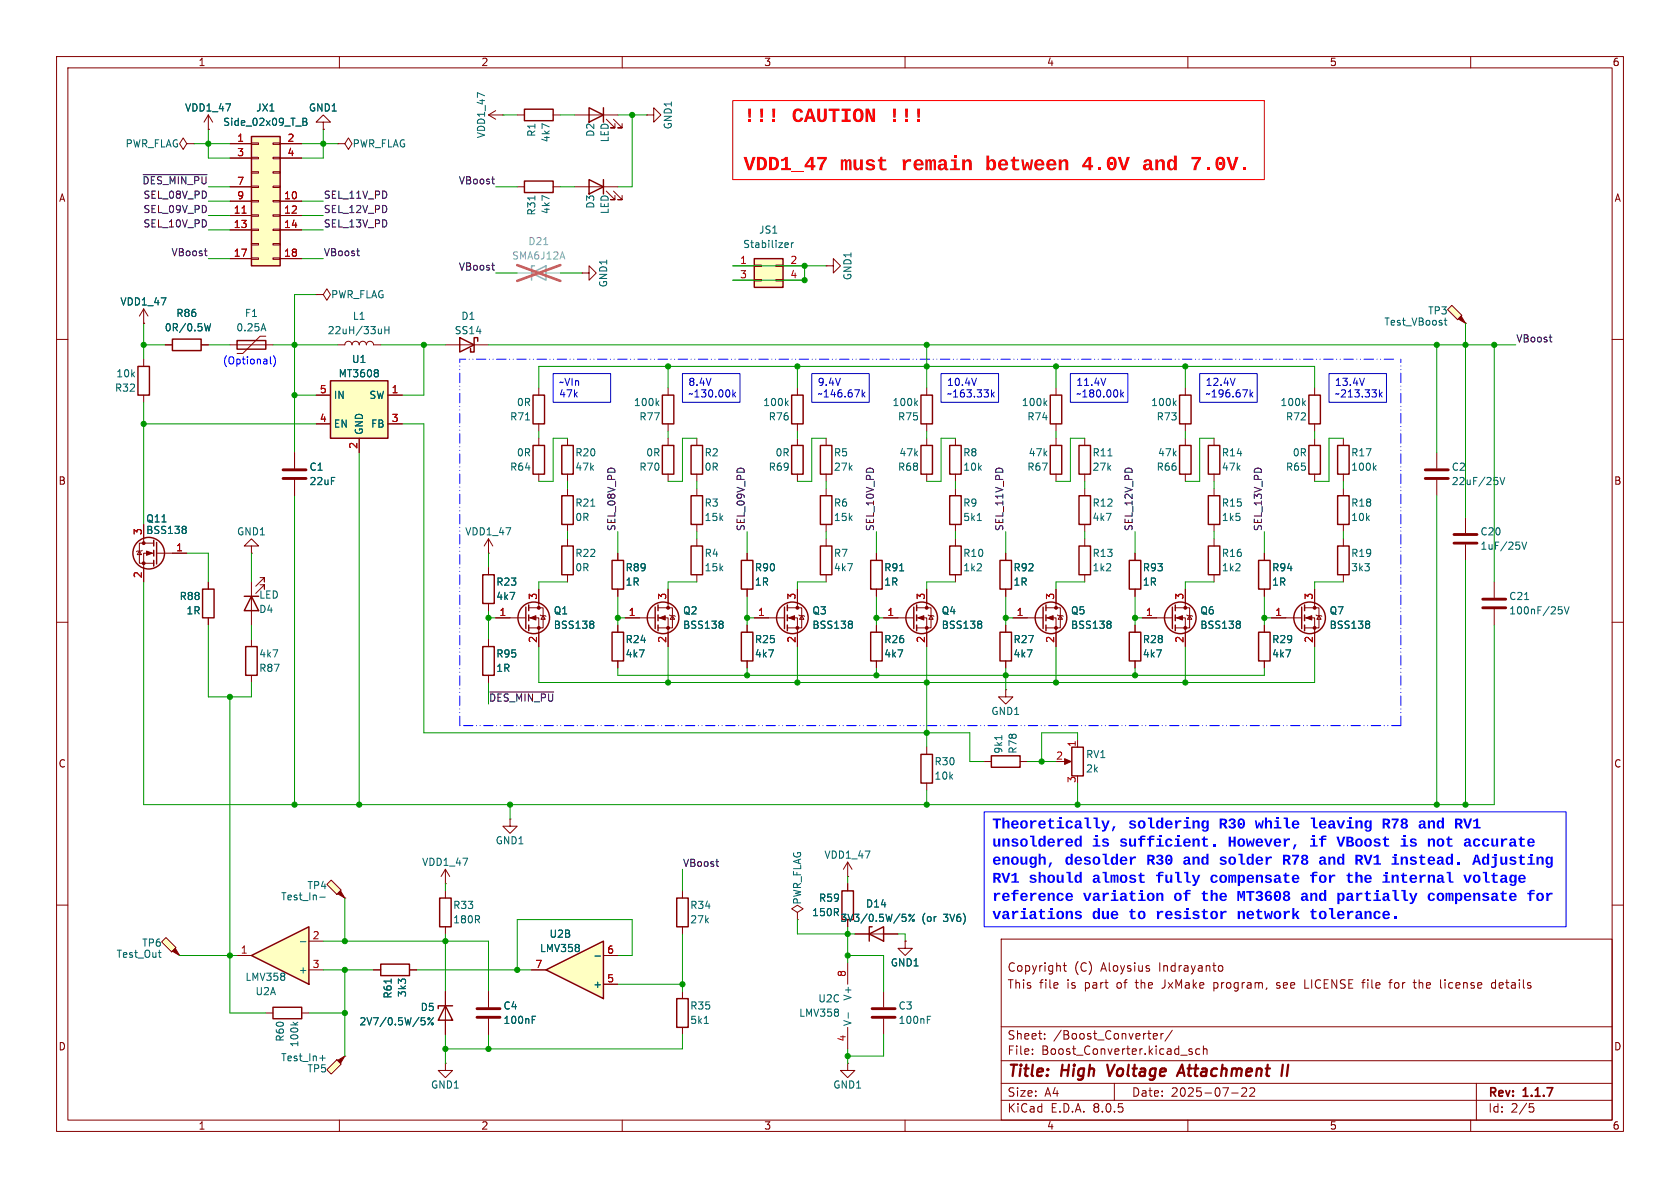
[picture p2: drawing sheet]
<svg xmlns="http://www.w3.org/2000/svg" width="297mm" height="210mm" viewBox="0 0 297 210" stroke-linecap="round" stroke-linejoin="round" font-family="sans-serif">
<defs><g id="words">
<g font-size="3.5" fill="#f00">
<text x="131.4" y="22.5">!!!</text>
<text x="140" y="22.5">CAUTION !!!</text>
<text x="131.4" y="31.1">VDD1_47 must remain</text>
<text x="174.1" y="31.1">between</text>
<text x="191.2" y="31.1">4.0V</text>
<text x="201.9" y="31.1">and 7.0V.</text>
</g>
<g font-size="2.8" fill="#840000">
<text x="178" y="190.9">Title:</text>
<text x="187.7" y="190.9">High</text>
<text x="196.6" y="190.9">Voltage</text>
<text x="210" y="190.9">Attachment</text>
</g>
<g font-size="2.7" fill="#00f">
<text x="175.4" y="147.2">Theoretically,</text>
<text x="199.4" y="147.2">soldering</text>
<text x="215.4" y="147.2">R30 while</text>
<text x="231.4" y="147.2">leaving</text>
<text x="244.2" y="147.2">R78 and RV1</text>
<text x="175.4" y="150.4">unsoldered</text>
<text x="175.4" y="153.6">enough,</text>
<text x="188.2" y="153.6">desolder</text>
<text x="193" y="150.4">is</text>
<text x="197.8" y="150.4">sufficient.</text>
<text x="202.6" y="153.6">R30 and solder</text>
<text x="217" y="150.4">However,</text>
<text x="226.6" y="153.6">R78 and RV1 instead.</text>
<text x="231.4" y="150.4">if</text>
<text x="236.2" y="150.4">VBoost</text>
<text x="247.4" y="150.4">is</text>
<text x="252.2" y="150.4">not</text>
<text x="258.6" y="150.4">accurate</text>
<text x="260.2" y="153.6">Adjusting</text>
<text x="175.4" y="156.8">RV1 should</text>
<text x="175.4" y="160">reference</text>
<text x="191.4" y="160">variation</text>
<text x="193" y="156.8">almost</text>
<text x="204.2" y="156.8">fully</text>
<text x="207.4" y="160">of</text>
<text x="212.2" y="160">the</text>
<text x="213.8" y="156.8">compensate</text>
<text x="218.6" y="160">MT3608 and partially</text>
<text x="231.4" y="156.8">for</text>
<text x="237.8" y="156.8">the</text>
<text x="244.2" y="156.8">internal</text>
<text x="252.2" y="160">compensate</text>
<text x="258.6" y="156.8">voltage</text>
<text x="269.9" y="160">for</text>
<text x="175.4" y="163.2">variations</text>
<text x="193" y="163.2">due to</text>
<text x="204.2" y="163.2">resistor</text>
<text x="218.6" y="163.2">network</text>
<text x="231.4" y="163.2">tolerance.</text>
</g>
<g font-size="2.1" fill="#840000">
<text x="178" y="172">Copyright</text>
<text x="189.9" y="172">(C)</text>
<text x="194.7" y="172">Aloysius</text>
<text x="205" y="172">Indrayanto</text>
<text x="178" y="175">This</text>
<text x="183.7" y="175">file</text>
<text x="188.7" y="175">is</text>
<text x="191.9" y="175">part</text>
<text x="197.7" y="175">of</text>
<text x="201.2" y="175">the</text>
<text x="206" y="175">JxMake</text>
<text x="215.2" y="175">program,</text>
<text x="226.5" y="175">see</text>
<text x="231.6" y="175">LICENSE</text>
<text x="242.1" y="175">file</text>
<text x="247" y="175">for</text>
<text x="251.5" y="175">the</text>
<text x="256.3" y="175">license</text>
<text x="265.5" y="175">details</text>
<text x="178" y="184">Sheet:</text>
<text x="186.2" y="184">/Boost_Converter/</text>
<text x="178" y="186.7">File:</text>
<text x="184.1" y="186.7">Boost_Converter.kicad_sch</text>
<text x="178" y="196.9">KiCad</text>
<text x="178" y="194.1">Size:</text>
<text x="184.7" y="194.1">A4</text>
<text x="185.7" y="196.9">E.D.A.</text>
<text x="193.3" y="196.9">8.0.5</text>
<text x="200" y="194.1">Date:</text>
<text x="207" y="194.1">2025-07-22</text>
<text x="263" y="194.3">Rev:</text>
<text x="263" y="196.9">Id:</text>
<text x="267.1" y="196.9">2/5</text>
<text x="269.4" y="194.3">1.1.7</text>
</g>
<g font-size="1.8" fill="#840000">
<text x="35" y="11.9">1</text>
<text x="85" y="11.9">2</text>
<text x="135" y="11.9">3</text>
<text x="185" y="11.9">4</text>
<text x="235" y="11.9">5</text>
<text x="285" y="11.9">6</text>
<text x="10.3" y="35.9">A</text>
<text x="285.3" y="35.9">A</text>
<text x="10.3" y="85.9">B</text>
<text x="285.3" y="85.9">B</text>
<text x="10.3" y="135.9">C</text>
<text x="285.3" y="135.9">C</text>
<text x="10.3" y="185.9">D</text>
<text x="285.3" y="185.9">D</text>
<text x="35" y="199.9">1</text>
<text x="85" y="199.9">2</text>
<text x="135" y="199.9">3</text>
<text x="185" y="199.9">4</text>
<text x="235" y="199.9">5</text>
<text x="285" y="199.9">6</text>
</g>
<g font-size="1.8" fill="#006464">
<text x="32.6" y="19.9">VDD1_47</text>
<text x="39.4" y="22.5">Side_02x09_T_B</text>
<text x="45.2" y="19.9">JX1</text>
<text x="54.5" y="19.9">GND1</text>
<text x="119" y="23" transform="rotate(-90 119 23)">GND1</text>
<text x="22.1" y="26.3">PWR_FLAG</text>
<text x="62.2" y="26.3">PWR_FLAG</text>
<text x="86" y="24.5" transform="rotate(-90 86 24.5)">VDD1_47</text>
<text x="94.8" y="24.3" transform="rotate(-90 94.8 24.3)">R1</text>
<text x="97.4" y="25.2" transform="rotate(-90 97.4 25.2)">4k7</text>
<text x="105.3" y="24.3" transform="rotate(-90 105.3 24.3)">D2</text>
<text x="107.8" y="25.2" transform="rotate(-90 107.8 25.2)">LED</text>
<text x="94.8" y="38.2" transform="rotate(-90 94.8 38.2)">R31</text>
<text x="97.4" y="37.9" transform="rotate(-90 97.4 37.9)">4k7</text>
<text x="105.3" y="37" transform="rotate(-90 105.3 37)">D3</text>
<text x="107.8" y="37.9" transform="rotate(-90 107.8 37.9)">LED</text>
<text x="134.1" y="41.5">JS1</text>
<text x="131.3" y="44">Stabilizer</text>
<text x="58.4" y="52.9">PWR_FLAG</text>
<text x="107.5" y="50.9" transform="rotate(-90 107.5 50.9)">GND1</text>
<text x="150.7" y="49.6" transform="rotate(-90 150.7 49.6)">GND1</text>
<text x="21.2" y="54.2">VDD1_47</text>
<text x="29" y="58.8">0R/0.5W</text>
<text x="31.1" y="56.2">R86</text>
<text x="41.7" y="58.8">0.25A</text>
<text x="43.2" y="56.2">F1</text>
<text x="57.8" y="59.3">22uH/33uH</text>
<text x="62.3" y="56.7">L1</text>
<text x="80.3" y="59.3">SS14</text>
<text x="81.5" y="56.7">D1</text>
<text x="244.6" y="57.8">Test_VBoost</text>
<text x="252.4" y="55.8">TP3</text>
<text x="62.1" y="64.4">U1</text>
<text x="20.2" y="69.4">R32</text>
<text x="20.5" y="66.9">10k</text>
<text x="58.9" y="70.7">IN</text>
<text x="59.8" y="66.9">MT3608</text>
<text x="65.2" y="70.7">SW</text>
<text x="91.3" y="72">0R</text>
<text x="112" y="72">100k</text>
<text x="134.8" y="72">100k</text>
<text x="157.7" y="72">100k</text>
<text x="180.6" y="72">100k</text>
<text x="203.4" y="72">100k</text>
<text x="226.3" y="72">100k</text>
<text x="58.9" y="75.8">EN</text>
<text x="64.4" y="77" transform="rotate(-90 64.4 77)">GND</text>
<text x="65.5" y="75.8">FB</text>
<text x="90.1" y="74.5">R71</text>
<text x="112.9" y="74.5">R77</text>
<text x="135.8" y="74.5">R76</text>
<text x="158.7" y="74.5">R75</text>
<text x="181.5" y="74.5">R74</text>
<text x="204.4" y="74.5">R73</text>
<text x="227.2" y="74.5">R72</text>
<text x="54.6" y="83.4">C1</text>
<text x="90.1" y="83.4">R64</text>
<text x="91.3" y="80.9">0R</text>
<text x="101.6" y="83.4">47k</text>
<text x="101.6" y="80.9">R20</text>
<text x="112.9" y="83.4">R70</text>
<text x="114.1" y="80.9">0R</text>
<text x="124.5" y="80.9">R2</text>
<text x="124.5" y="83.4">0R</text>
<text x="135.8" y="83.4">R69</text>
<text x="137" y="80.9">0R</text>
<text x="147.3" y="80.9">R5</text>
<text x="147.3" y="83.4">27k</text>
<text x="158.7" y="83.4">R68</text>
<text x="158.9" y="80.9">47k</text>
<text x="170.2" y="80.9">R8</text>
<text x="170.2" y="83.4">10k</text>
<text x="181.5" y="83.4">R67</text>
<text x="181.8" y="80.9">47k</text>
<text x="193" y="83.4">27k</text>
<text x="193" y="80.9">R11</text>
<text x="204.4" y="83.4">R66</text>
<text x="204.6" y="80.9">47k</text>
<text x="215.9" y="83.4">47k</text>
<text x="215.9" y="80.9">R14</text>
<text x="227.2" y="83.4">R65</text>
<text x="228.4" y="80.9">0R</text>
<text x="238.8" y="80.9">R17</text>
<text x="238.8" y="83.4">100k</text>
<text x="256.6" y="83.4">C2</text>
<text x="54.6" y="86">22uF</text>
<text x="101.6" y="89.8">R21</text>
<text x="124.5" y="89.8">R3</text>
<text x="147.3" y="89.8">R6</text>
<text x="170.2" y="89.8">R9</text>
<text x="193" y="89.8">R12</text>
<text x="215.9" y="89.8">R15</text>
<text x="238.8" y="89.8">R18</text>
<text x="256.6" y="86">22uF/25V</text>
<text x="25.7" y="94.6">BSS138</text>
<text x="25.8" y="92.6">Q11</text>
<text x="41.8" y="94.8">GND1</text>
<text x="82.1" y="94.8">VDD1_47</text>
<text x="101.6" y="92.3">0R</text>
<text x="124.5" y="92.3">15k</text>
<text x="147.3" y="92.3">15k</text>
<text x="170.2" y="92.3">5k1</text>
<text x="193" y="92.3">4k7</text>
<text x="215.9" y="92.3">1k5</text>
<text x="238.8" y="92.3">10k</text>
<text x="261.6" y="94.8">C20</text>
<text x="101.6" y="101.2">0R</text>
<text x="101.6" y="98.7">R22</text>
<text x="110.5" y="101.2">R89</text>
<text x="124.5" y="98.7">R4</text>
<text x="124.5" y="101.2">15k</text>
<text x="133.4" y="101.2">R90</text>
<text x="147.3" y="98.7">R7</text>
<text x="147.3" y="101.2">4k7</text>
<text x="156.2" y="101.2">R91</text>
<text x="170.2" y="101.2">1k2</text>
<text x="170.2" y="98.7">R10</text>
<text x="179.1" y="101.2">R92</text>
<text x="193" y="101.2">1k2</text>
<text x="193" y="98.7">R13</text>
<text x="201.9" y="101.2">R93</text>
<text x="215.9" y="101.2">1k2</text>
<text x="215.9" y="98.7">R16</text>
<text x="224.8" y="101.2">R94</text>
<text x="238.8" y="101.2">3k3</text>
<text x="238.8" y="98.7">R19</text>
<text x="261.6" y="97.4">1uF/25V</text>
<text x="31.7" y="106.3">R88</text>
<text x="45.7" y="106">LED</text>
<text x="87.6" y="106.3">4k7</text>
<text x="87.6" y="103.7">R23</text>
<text x="110.5" y="103.7">1R</text>
<text x="133.4" y="103.7">1R</text>
<text x="156.2" y="103.7">1R</text>
<text x="179.1" y="103.7">1R</text>
<text x="201.9" y="103.7">1R</text>
<text x="224.8" y="103.7">1R</text>
<text x="266.7" y="106.3">C21</text>
<text x="32.9" y="108.8">1R</text>
<text x="45.7" y="108.6">D4</text>
<text x="97.8" y="111.4">BSS138</text>
<text x="97.8" y="108.8">Q1</text>
<text x="110.5" y="113.9">R24</text>
<text x="120.7" y="111.4">BSS138</text>
<text x="120.7" y="108.8">Q2</text>
<text x="133.4" y="113.9">R25</text>
<text x="143.5" y="111.4">BSS138</text>
<text x="143.5" y="108.8">Q3</text>
<text x="156.2" y="113.9">R26</text>
<text x="166.4" y="111.4">BSS138</text>
<text x="166.4" y="108.8">Q4</text>
<text x="179.1" y="113.9">R27</text>
<text x="189.2" y="111.4">BSS138</text>
<text x="189.2" y="108.8">Q5</text>
<text x="201.9" y="113.9">R28</text>
<text x="212.1" y="111.4">BSS138</text>
<text x="212.1" y="108.8">Q6</text>
<text x="224.8" y="113.9">R29</text>
<text x="235" y="111.4">BSS138</text>
<text x="235" y="108.8">Q7</text>
<text x="266.7" y="108.8">100nF/25V</text>
<text x="45.7" y="116.4">4k7</text>
<text x="45.7" y="119">R87</text>
<text x="87.6" y="119">1R</text>
<text x="87.6" y="116.4">R95</text>
<text x="110.5" y="116.4">4k7</text>
<text x="133.4" y="116.4">4k7</text>
<text x="156.2" y="116.4">4k7</text>
<text x="179.1" y="116.4">4k7</text>
<text x="201.9" y="116.4">4k7</text>
<text x="224.8" y="116.4">4k7</text>
<text x="175.2" y="126.6">GND1</text>
<text x="165.1" y="135.5">R30</text>
<text x="177.4" y="133.3" transform="rotate(-90 177.4 133.3)">9k1</text>
<text x="179.9" y="133.3" transform="rotate(-90 179.9 133.3)">R78</text>
<text x="191.9" y="134.2">RV1</text>
<text x="191.9" y="136.8">2k</text>
<text x="165.1" y="138">10k</text>
<text x="87.5" y="149.5">GND1</text>
<text x="74.5" y="153.3">VDD1_47</text>
<text x="145.6" y="152">VDD1_47</text>
<text x="49.6" y="159.4">Test_In-</text>
<text x="54.3" y="157.4">TP4</text>
<text x="80" y="160.9">R33</text>
<text x="121.9" y="160.9">R34</text>
<text x="141.8" y="160" transform="rotate(-90 141.8 160)">PWR_FLAG</text>
<text x="144.7" y="159.6">R59</text>
<text x="153" y="160.6">D14</text>
<text x="25" y="167.6">TP6</text>
<text x="80" y="163.4">180R</text>
<text x="97.1" y="166">U2B</text>
<text x="121.9" y="163.4">27k</text>
<text x="143.5" y="162.2">150R</text>
<text x="148.5" y="163.2">3V3/0.5W/5%</text>
<text x="163" y="163.2">(or</text>
<text x="166.9" y="163.2">3V6)</text>
<text x="20.5" y="169.5">Test_Out</text>
<text x="43.3" y="173.6">LMV358</text>
<text x="52.7" y="172.3">+</text>
<text x="95.4" y="168.5">LMV358</text>
<text x="157.4" y="171">GND1</text>
<text x="45.1" y="176.1">U2A</text>
<text x="69.4" y="176.6" transform="rotate(-90 69.4 176.6)">R61</text>
<text x="72" y="176.4" transform="rotate(-90 72 176.4)">3k3</text>
<text x="74.3" y="178.9">D5</text>
<text x="88.9" y="178.7">C4</text>
<text x="104.8" y="174.9">+</text>
<text x="121.9" y="178.7">R35</text>
<text x="141.2" y="179.9">LMV358</text>
<text x="144.6" y="177.4">U2C</text>
<text x="150.7" y="177" transform="rotate(-90 150.7 177)">V+</text>
<text x="158.8" y="178.7">C3</text>
<text x="50.4" y="184.2" transform="rotate(-90 50.4 184.2)">R60</text>
<text x="52.9" y="185.2" transform="rotate(-90 52.9 185.2)">100k</text>
<text x="63.4" y="181.5">2V7/0.5W/5%</text>
<text x="88.9" y="181.2">100nF</text>
<text x="121.9" y="181.2">5k1</text>
<text x="150.7" y="181.5" transform="rotate(-90 150.7 181.5)">V-</text>
<text x="158.8" y="181.2">100nF</text>
<text x="49.6" y="187.8">Test_In+</text>
<text x="54.3" y="189.8">TP5</text>
<text x="76.1" y="192.6">GND1</text>
<text x="147.2" y="192.6">GND1</text>
</g>
<g font-size="1.8" fill="#a90000">
<text x="41.8" y="25.1">1</text>
<text x="41.8" y="27.7">3</text>
<text x="50.7" y="25.1">2</text>
<text x="50.7" y="27.7">4</text>
<text x="41.8" y="32.8">7</text>
<text x="41.8" y="35.3">9</text>
<text x="50.1" y="35.3">10</text>
<text x="41.2" y="37.8">11</text>
<text x="41.2" y="40.4">13</text>
<text x="50.1" y="37.8">12</text>
<text x="50.1" y="40.4">14</text>
<text x="41.2" y="45.5">17</text>
<text x="50.1" y="45.5">18</text>
<text x="130.7" y="46.7">1</text>
<text x="139.6" y="46.7">2</text>
<text x="130.7" y="49.3">3</text>
<text x="139.6" y="49.3">4</text>
<text x="56.4" y="69.6">5</text>
<text x="69.1" y="69.6">1</text>
<text x="56.4" y="74.7">4</text>
<text x="69.1" y="74.7">3</text>
<text x="63.2" y="79.4" transform="rotate(-90 63.2 79.4)">2</text>
<text x="25.1" y="94.7" transform="rotate(-90 25.1 94.7)">3</text>
<text x="31" y="97.5">1</text>
<text x="25.1" y="102.3" transform="rotate(-90 25.1 102.3)">2</text>
<text x="95" y="106.1" transform="rotate(-90 95 106.1)">3</text>
<text x="117.9" y="106.1" transform="rotate(-90 117.9 106.1)">3</text>
<text x="140.7" y="106.1" transform="rotate(-90 140.7 106.1)">3</text>
<text x="163.6" y="106.1" transform="rotate(-90 163.6 106.1)">3</text>
<text x="186.4" y="106.1" transform="rotate(-90 186.4 106.1)">3</text>
<text x="209.3" y="106.1" transform="rotate(-90 209.3 106.1)">3</text>
<text x="232.2" y="106.1" transform="rotate(-90 232.2 106.1)">3</text>
<text x="88.2" y="109">1</text>
<text x="95" y="113.7" transform="rotate(-90 95 113.7)">2</text>
<text x="111.1" y="109">1</text>
<text x="117.9" y="113.7" transform="rotate(-90 117.9 113.7)">2</text>
<text x="133.9" y="109">1</text>
<text x="140.7" y="113.7" transform="rotate(-90 140.7 113.7)">2</text>
<text x="156.8" y="109">1</text>
<text x="163.6" y="113.7" transform="rotate(-90 163.6 113.7)">2</text>
<text x="179.6" y="109">1</text>
<text x="186.4" y="113.7" transform="rotate(-90 186.4 113.7)">2</text>
<text x="202.5" y="109">1</text>
<text x="209.3" y="113.7" transform="rotate(-90 209.3 113.7)">2</text>
<text x="225.4" y="109">1</text>
<text x="232.2" y="113.7" transform="rotate(-90 232.2 113.7)">2</text>
<text x="186.6" y="134.4">2</text>
<text x="190.2" y="132.2" transform="rotate(-90 190.2 132.2)">1</text>
<text x="190.2" y="138.5" transform="rotate(-90 190.2 138.5)">3</text>
<text x="55.2" y="166.1">2</text>
<text x="42.5" y="168.7">1</text>
<text x="55.2" y="171.2">3</text>
<text x="94.5" y="171.2">7</text>
<text x="107.2" y="173.7">5</text>
<text x="107.2" y="168.7">6</text>
<text x="149.6" y="172.8" transform="rotate(-90 149.6 172.8)">8</text>
<text x="149.6" y="184.2" transform="rotate(-90 149.6 184.2)">4</text>
</g>
<g font-size="1.8" fill="#0f0f0f">
<text x="25.1" y="32.7">~{DES_MIN_PU}</text>
<text x="25.3" y="35.2">SEL_08V_PD</text>
<text x="57.1" y="35.2">SEL_11V_PD</text>
<text x="81" y="32.7">VBoost</text>
<text x="25.3" y="40.3">SEL_10V_PD</text>
<text x="25.3" y="37.8">SEL_09V_PD</text>
<text x="57.1" y="40.3">SEL_13V_PD</text>
<text x="57.1" y="37.8">SEL_12V_PD</text>
<text x="30.2" y="45.4">VBoost</text>
<text x="57.1" y="45.4">VBoost</text>
<text x="81" y="47.9">VBoost</text>
<text x="268" y="60.6">VBoost</text>
<text x="108.9" y="94" transform="rotate(-90 108.9 94)">SEL_08V_PD</text>
<text x="131.7" y="94" transform="rotate(-90 131.7 94)">SEL_09V_PD</text>
<text x="154.6" y="94" transform="rotate(-90 154.6 94)">SEL_10V_PD</text>
<text x="177.5" y="94" transform="rotate(-90 177.5 94)">SEL_11V_PD</text>
<text x="200.3" y="94" transform="rotate(-90 200.3 94)">SEL_12V_PD</text>
<text x="223.2" y="94" transform="rotate(-90 223.2 94)">SEL_13V_PD</text>
<text x="86.4" y="124.1">~{DES_MIN_PU}</text>
<text x="120.6" y="153.3">VBoost</text>
</g>
<g font-size="1.8" fill="#989898">
<text x="90.4" y="46.1">SMA6J12A</text>
<text x="93.3" y="43.5">D21</text>
</g>
<text font-size="1.8" fill="#00f" x="39.3" y="64.6">(Optional)</text>
<g font-size="1.8" fill="#0000c2">
<text x="98.7" y="68.4">~VIn</text>
<text x="98.7" y="70.5">47k</text>
<text x="121.6" y="68.4">8.4V</text>
<text x="121.6" y="70.5">~130.00k</text>
<text x="144.5" y="68.4">9.4V</text>
<text x="144.5" y="70.5">~146.67k</text>
<text x="167.3" y="68.4">10.4V</text>
<text x="167.3" y="70.5">~163.33k</text>
<text x="190.2" y="68.4">11.4V</text>
<text x="190.2" y="70.5">~180.00k</text>
<text x="213" y="68.4">12.4V</text>
<text x="213" y="70.5">~196.67k</text>
<text x="235.9" y="68.4">13.4V</text>
<text x="235.9" y="70.5">~213.33k</text>
</g>
</g></defs>
<g fill="none" stroke="#840000" stroke-width=".18">
<path d="M10 10h277v190h-277zM12 12h273v186h-273zM60 10v2M87.6 19.6l-1.2 .7M110 10v2M160 10v2M210 10v2M260 10v2M57.1 21.6h1.3l-1.3-1.3-1.2 1.3h1.2v1.3M57.1 22.9h.1M59.7 25.4h1.3l.6 1 .6-1-.6-1-.6 1M59.7 25.4h.1"/>
<path d="M86.4 20.3h2.5M86.4 20.3l1.2 .8M88.9 20.3h.1M91.4 33h1.3M91.4 20.3h1.3M97.8 33h1.3M97.8 20.3h1.3M101.6 33h7.6M101.6 20.3h7.6M107.2 33.8l1.5 1.5h-.8h.8v-.8M107.2 21.1l1.5 1.5h-.8h.8v-.8M108.5 33.8l1.5 1.5h-.8h.8v-.8"/>
<path d="M108.5 21.1l1.5 1.5h-.8h.8v-.8M114.3 20.3h1.3v1.3l1.2-1.3-1.2-1.2v1.2M114.3 20.3h.1M10 60h2M55.9 52.1h1.2l.7 1 .6-1-.6-1-.7 1M55.9 52.1h.1M285 60h2M59.7 61h1.3a.64 .64 0 0 1 .6-.7 .64 .64 0 0 1 .6 .7 .64 .64 0 0 1 .7-.7 .64 .64 0 0 1 .6 .7 .64 .64 0 0 1 .6-.7 .64 .64 0 0 1 .7 .7 .64 .64 0 0 1 .6-.7 .64 .64 0 0 1 .6 .7h1.3M78.7 61h7.7M44.4 96.5h-1.2l1.2-1.2 1.3 1.2h-1.3v1.3M44.4 97.8h.1M86.4 97.8h.1"/>
<path d="M86.4 95.3v2.5M86.4 95.3l-.8 1.2M86.4 95.3l.7 1.2M100.3 95.3v1.2M123.2 95.3v1.2M132.1 97.8v1.3M146 95.3v1.2M10 110h2M44.4 102.9v7.6M44.4 113v1.3M44.4 119.4v1.3M46 102.1h.7v.8v-.8l-1.5 1.5"/>
<path d="M46 103.4h.7v.7v-.7l-1.5 1.5M86.4 100.3v1.3M86.4 106.7v1.3M87.6 109.2h5.4M93.5 109.2h1.7v5.1M93.5 107.4h2.5v3.6h-2.5M95.2 104.1v3.3M95.5 108.7l.1 .1h.8l.1 .2M96 108.8l.4 .7h-.8zM100.3 101.6v1.3M123.2 101.6v1.3M132.1 104.1v1.3"/>
<path d="M146 101.6v1.3M285 110h2M10 160h2M285 160h2M177 166h108v32h-108zM188 170.7h.5M188.2 170.2v1.3l.3 .2M203 171.2l.2 .2-.2 .3M203 170.7l.2 .1M214.6 173.7v1.5M214.6 174.6l.1 .1M214.7 173.7l-.1 .1"/>
<path d="M215.5 170.8l.4-.1 .3 .3v.4l-.2 .2h-.5M225.7 174.6l.4 .1M225.9 173.7l-.2 .2 .2 .3M230.7 173.2v1.5h.7M240.7 173.7h.6M241.3 173.2l-.3 .1M245.5 173.7h.6M246.1 173.2l-.4 .2v1.3M249.8 173.7h.6M250.1 174.6l.3 .1M255.5 173.2v.1M255.5 173.7v1"/>
<path d="M264.4 173.8l-.4-.1-.3 .3v.4l.1 .2h.6M264.4 173.2v1.5M60 198v2M110 198v2M160 198v2M177 194.5h108M177 191.5h108M177 187.5h108M177 181.5h108M182.5 186.3v.1M182.5 185.5v.1M184.7 183.6v.1"/>
<path d="M184.7 182.8v.1M197 191.5v3M203.9 183.2l.7-.1-.1-.3-.4-.1-.2 .2 .1 .7h.5M205.2 182.7v1M205.7 182.7l-.3 .1-.2 .2M207.2 182.1l-1.2 2M210 198v2M210.2 185.7l.6 .4-.2 .3-.4-.1M210.7 185.5l-.3-.1-.2 .2M212.1 185.5l-.4-.1-.3 .3v.4l.1 .2h.6M212.7 185.5l.3-.1 .3 .1 .1 .9M212.7 184.9v1.5"/>
<path d="M217.7 193.2h1.2M219.5 192.4l.6-.1 .2 .1 .1 .3-.9 1.1h.9M221 192.4l.5-.1 .2 .1 .1 .3-.9 1.1h.9M260 198v2M261 191.5v6.5M270.4 195.1h.7M270.5 195.7h.4l.3 .3-.2 .5-.5 .1"/>
</g>
<path d="M195.7 188.2l.5 2M208.1 190.2l.9-2 .4 2M208.3 189.6h1M226.8 188.2l-.3 2M227.7 188.2l-.2 2" fill="none" stroke="#840000" stroke-width=".4"/>
<g fill="none" stroke="#840000" stroke-width=".25">
<path d="M92.7 19.3h5.1v2h-5.1zM104.1 19.1l2.6 1.2-2.6 1.3zM106.7 19.1v2.5M92.7 32h5.1v2h-5.1zM104.1 31.8l2.6 1.2-2.6 1.3zM106.7 31.8v2.5M81.3 59.7l2.5 1.3-2.5 1.2zM84.5 60.3v-.6h-.7v2.5h-.6v-.6M99.3 96.5h2v5.1h-2zM122.2 96.5h2v5.1h-2zM131.1 99.1h2v5h-2zM145 96.5h2.1v5.1h-2.1z"/>
<path d="M43.2 105.4h2.5M43.4 114.3h2.1v5.1h-2.1zM44.4 105.4l1.3 2.6h-2.5zM85.3 101.6h2.1v5.1h-2.1zM93 107.3v3.8M93.5 106.9v1.1M93.5 108.7v1M93.5 110.5v1"/>
<circle cx="94.4" cy="109.2" r="2.79"/>
</g>
<g fill="#840000" stroke="#840000" stroke-width=".18">
<path d="M93.7 109.2l1-.4v.8z"/>
<circle cx="95.2" cy="111" r=".25"/>
<circle cx="95.2" cy="107.4" r=".25"/>
</g>
<path d="M94.6 34.6v.8M67.4 58.2v.8M67.4 58.9l-.2 .1M68 57.7v1.3M68 58.3h.8M68.8 57.7v1.3M104.7 109.8l.3 .2-.3 .3 .3 .3v.2l-.3 .3" fill="none" stroke="#006464" stroke-width=".18"/>
<path d="M58.4 67.3h10.2v10.2h-10.2z" fill="#ffffc2"/>
<g fill="none" stroke="#840000" stroke-width=".25">
<path d="M58.4 67.3h10.2v10.2h-10.2zM94.2 69.9h2.1v5h-2.1zM117.1 78.7h2v5.1h-2zM117.1 69.9h2v5h-2zM162.8 69.9h2v5h-2zM162.8 78.7h2v5.1h-2zM167.9 78.7h2v5.1h-2zM185.7 69.9h2v5h-2zM185.7 78.7h2v5.1h-2zM108.2 99.1h2v5h-2zM122.2 87.6h2v5.1h-2zM167.9 87.6h2v5.1h-2z"/>
<path d="M190.8 96.5h2v5.1h-2zM35.8 104.1h2v5.1h-2zM85.3 114.3h2.1v5.1h-2.1zM108.2 111.8h2v5h-2zM115.8 107.3v3.8M116.3 106.9v1.1M116.3 108.7v1M116.3 110.5v1M131.1 111.8h2v5h-2zM138.7 107.3v3.8M139.2 106.9v1.1M139.2 108.7v1"/>
<path d="M139.2 110.5v1M153.9 111.8h2.1v5h-2.1zM161.5 107.3v3.8M162.1 106.9v1.1M162.1 108.7v1M162.1 110.5v1M176.8 111.8h2v5h-2zM184.4 107.3v3.8M184.9 106.9v1.1M184.9 108.7v1M184.9 110.5v1M199.6 111.8h2.1v5h-2.1z"/>
<path d="M207.3 107.3v3.8M207.8 106.9v1.1M207.8 108.7v1M207.8 110.5v1M189.5 132.1h2v5.1h-2z"/>
<circle cx="117.2" cy="109.2" r="2.79"/>
<circle cx="140.1" cy="109.2" r="2.79"/>
<circle cx="162.9" cy="109.2" r="2.79"/>
<circle cx="185.8" cy="109.2" r="2.79"/>
<circle cx="208.7" cy="109.2" r="2.79"/>
</g>
<g fill="none" stroke="#840000" stroke-width=".18">
<path d="M55.9 69.9h2.5M55.9 74.9h2.5M63.5 77.5v2.5M68.6 69.9h2.5M68.6 74.9h2.5M95.2 68.6v1.3M95.2 74.9v1.3M118.1 68.6v1.3M118.1 74.9v1.3M118.1 77.5v1.2M163.8 68.6v1.3M163.8 74.9v1.3"/>
<path d="M163.8 77.5v1.2M168.9 77.5v1.2M186.7 68.6v1.3M186.7 74.9v1.3M186.7 77.5v1.2M52.1 80v2.8M52.1 84.8v2.8M109.2 97.8v1.3M118.1 83.8v1.3M123.2 86.4v1.2M123.2 92.7v1.3M163.8 83.8v1.3"/>
<path d="M168.9 83.8v1.3M168.9 86.4v1.2M168.9 92.7v1.3M186.7 83.8v1.3M191.8 95.3v1.2M36.8 102.9v1.2M36.8 109.2v1.3M86.4 113v1.3M86.4 119.4v1.3M109.2 104.1v1.3M109.2 110.5v1.3M109.2 116.8v1.3"/>
<path d="M110.5 109.2h5.3M116.3 109.2h1.8v5.1M116.3 107.4h2.6v3.6h-2.6M118.1 104.1v3.3M118.4 108.7l.1 .1h.8l.1 .2M118.9 108.8l.4 .7h-.8zM132.1 110.5v1.3M132.1 116.8v1.3M133.3 109.2h5.4M139.2 109.2h1.8v5.1M139.2 107.4h2.5v3.6h-2.5M141 104.1v3.3"/>
<path d="M141.2 108.7l.2 .1h.7l.1 .2M141.7 108.8l.4 .7h-.7zM154.9 110.5v1.3M154.9 116.8v1.3M156.2 109.2h5.3M162.1 109.2h1.7v5.1M162.1 107.4h2.5v3.6h-2.5M163.8 104.1v3.3M164.1 108.7l.1 .1h.8l.1 .2M164.6 108.8l.4 .7h-.8zM177.8 110.5v1.3M177.8 116.8v1.3"/>
<path d="M179.1 109.2h5.3M184.9 109.2h1.8v5.1M184.9 107.4h2.6v3.6h-2.6M186.7 104.1v3.3M186.9 108.7l.2 .1h.7l.2 .2M187.5 108.8l.3 .7h-.7zM191.8 101.6v1.3M200.7 110.5v1.3M200.7 116.8v1.3M201.9 109.2h5.4M207.8 109.2h1.7v5.1M207.8 107.4h2.5v3.6h-2.5"/>
<path d="M209.5 104.1v3.3M209.8 108.7l.1 .1h.8l.1 .2M210.3 108.8l.4 .7h-.8zM264.2 102.9v2.8M264.2 107.7v2.8M177.8 121.9v1.3h1.3l-1.3 1.3-1.3-1.3h1.3M177.8 121.9h.1M188 134.6h1M190.5 130.8v1.3"/>
</g>
<g fill="none" stroke="#006464" stroke-width=".18">
<path d="M66.8 65.4l.1 .2-.1 .2M66.8 66l.1 .1-.1 .5M92.9 74.2h.7M116.1 71.2l.4 .5M116.5 70.9l-.5 .4M161.8 71.2l.4 .5M162.2 70.9l-.5 .4M184.7 71.2l.4 .5M185.1 70.9l-.5 .4M172.8 92h.7M127.6 109.8l.2 .2-.2 .3 .2 .3v.2l-.2 .3M150.5 109.8l.2 .2-.2 .3 .2 .3v.2l-.2 .3"/>
<path d="M173.3 109.8l.3 .2-.3 .3 .3 .3v.2l-.3 .3M196.2 109.8l.2 .2-.2 .3 .2 .3v.2l-.2 .3M219 109.8l.3 .2-.3 .3 .3 .3v.2l-.3 .3M269.5 106h.8M275.5 107.3h.6M275.9 107.7l.3 .3v.3l-.3 .2M276.5 107.3l.5 1.2 .4-1.2"/>
</g>
<path d="M50 84.6h4.1M50 83.1h4.1M262.1 107.4h4.1M262.1 105.9h4.1" fill="none" stroke="#840000" stroke-width=".51"/>
<g fill="#840000" stroke="#840000" stroke-width=".18">
<path d="M185.2 109.2l1-.4v.8z"/>
<path d="M208 109.2l1-.4v.8z"/>
<path d="M188.2 134.1l1.2 .5-1.2 .5z"/>
<path d="M162.3 109.2l1-.4v.8z"/>
<path d="M116.6 109.2l1-.4v.8z"/>
<path d="M139.4 109.2l1.1-.4v.8z"/>
<circle cx="186.7" cy="111" r=".25"/>
<circle cx="186.7" cy="107.4" r=".25"/>
<circle cx="209.5" cy="111" r=".25"/>
<circle cx="209.5" cy="107.4" r=".25"/>
<circle cx="163.8" cy="111" r=".25"/>
<circle cx="163.8" cy="107.4" r=".25"/>
<circle cx="118.1" cy="111" r=".25"/>
<circle cx="118.1" cy="107.4" r=".25"/>
<circle cx="141" cy="111" r=".25"/>
<circle cx="141" cy="107.4" r=".25"/>
</g>
<path d="M94 48.3l2.5-1.3v2.5zM94.5 47h-.5v2.5" fill="none" stroke="#a1a1a1" stroke-width=".25"/>
<path d="M91.4 48.3h2.6M96.5 48.3h2.6" fill="none" stroke="#a1a1a1" stroke-width=".18"/>
<path d="M96.1 43.3h.8" fill="none" stroke="#989898" stroke-width=".18"/>
<path d="M91.4 46.9l7.7 2.8M99.1 46.9l-7.7 2.8" fill="none" stroke="#e65255" stroke-width=".46"/>
<path d="M133.3 45.7h5.1v5.1h-5.1z" fill="#ffffc2"/>
<g fill="none" stroke="#840000" stroke-width=".18">
<path d="M102.9 48.3h1.2v-1.3l1.3 1.3-1.3 1.2v-1.2M102.9 48.3h.1M129.5 47h3.8M129.5 49.5h3.8M133.3 49.4h1.3v.3h-1.3zM133.3 46.9h1.3v.2h-1.3zM137.2 49.4h1.2v.3h-1.2zM137.2 46.9h1.2v.2h-1.2zM138.4 47h3.8M138.4 49.5h3.8M146 47h1.3v1.3l1.3-1.3-1.3-1.3v1.3M146 47h.1"/>
<path d="M95.2 77.5v1.2M100.3 77.5v1.2M123.2 77.5v1.2M141 77.5v1.2M146 77.5v1.2M95.2 83.8v1.3M100.3 83.8v1.3M100.3 86.4v1.2M100.3 92.7v1.3M123.2 83.8v1.3M141 83.8v1.3M146 83.8v1.3"/>
<path d="M146 86.4v1.2M146 92.7v1.3"/>
</g>
<path d="M133.3 45.7h5.1v5.1h-5.1zM94.2 78.7h2.1v5.1h-2.1zM99.3 78.7h2v5.1h-2zM122.2 78.7h2v5.1h-2zM140 78.7h2v5.1h-2zM145 78.7h2.1v5.1h-2.1zM99.3 87.6h2v5.1h-2zM145 87.6h2.1v5.1h-2.1z" fill="none" stroke="#840000" stroke-width=".25"/>
<path d="M138.9 42.9l.4 .1 .1 .2-.6 .1M139.3 43.7l-.4 .1M139.9 42.9v.9M140.3 42.9l-.4 .3M104.4 89.5h.8" fill="none" stroke="#006464" stroke-width=".18"/>
<path d="M57.8 156.3l.7-.7 1.8 1.8-.7 .7z" fill="#ffffc2"/>
<path d="M60.2 157.5l.8 1.3-1.3-.8z" fill="#840000" stroke="#840000" stroke-width=".18"/>
<path d="M57.8 156.3l.7-.7 1.8 1.8-.7 .7zM61 158.8h.1M66 171.5h1.3M72.4 171.5h1.3M78.7 175.3v7.6" fill="none" stroke="#840000" stroke-width=".18"/>
<g fill="none" stroke="#006464" stroke-width=".18">
<path d="M56.5 158.6h1M69.2 173.1v.7M74.5 179.9h.6M76.6 179.9l-1 1.3M74.6 180.4h.3l.3 .2-.2 .5-.4 .1"/>
<circle cx="75.8" cy="180.1" r=".18"/>
<circle cx="76.4" cy="181" r=".18"/>
</g>
<path d="M67.3 170.4h5.1v2.1h-5.1zM78.7 177.8l1.3 2.5h-2.5zM80 177.8h-2.5v.5" fill="none" stroke="#840000" stroke-width=".25"/>
<path d="M59.6 187.3l.7 .8-1.8 1.8-.7-.8z" fill="#ffffc2"/>
<path d="M59.7 187.5l1.3-.8-.8 1.3z" fill="#840000" stroke="#840000" stroke-width=".18"/>
<path d="M47 179.1h1.3M53.3 179.1h1.3M59.6 187.3l.7 .8-1.8 1.8-.7-.8zM61 186.7h.1" fill="none" stroke="#840000" stroke-width=".18"/>
<path d="M51.8 180.7l.5 .5M52.6 180.7l-.4 .4M56.5 187h1" fill="none" stroke="#006464" stroke-width=".18"/>
<path d="M48.3 178.1h5v2h-5z" fill="none" stroke="#840000" stroke-width=".25"/>
<path d="M44.4 168.9l10.2-5.1v10.2z" fill="#ffffc2"/>
<path d="M77.7 158.8h2.1v5h-2.1zM44.4 168.9l10.2-5.1v10.2z" fill="none" stroke="#840000" stroke-width=".25"/>
<path d="M78.7 156.2h.1M78.7 153.7v2.5M78.7 157.5v1.3M78.7 153.7l-.7 1.2M78.7 153.7l.8 1.2M41.9 168.9h2.5M54.6 166.4h2.5M54.6 171.5h2.5M78.7 163.8v1.3M141 161.3l-1-.6 1-.7 1 .7-1 .6v1.3M141 162.6h.1" fill="none" stroke="#840000" stroke-width=".18"/>
<path d="M53.1 166.5h1" fill="none" stroke="#006464" stroke-width=".18"/>
<path d="M28.6 166.5l.7-.8 1.8 1.8-.7 .8z" fill="#ffffc2"/>
<g fill="#840000" stroke="#840000" stroke-width=".18">
<path d="M31 167.6l.7 1.3-1.2-.8z"/>
<path d="M25.9 97.4l1 .4-1 .4z"/>
<circle cx="25.4" cy="99.6" r=".25"/>
<circle cx="25.4" cy="96" r=".25"/>
</g>
<g fill="none" stroke="#840000" stroke-width=".18">
<path d="M47 59.4h-1l-3.1 3.1h-1M25.4 63.5v1.3M25.4 69.9v1.2M29.2 61h1.3M35.6 61h1.2M40.6 61h7.7M24.6 97.4l.4 .6h-.7zM25.1 97.3l-.1 .1h-.7l-.2 .1M25.4 92.7v3.3M27.2 97.8h-1.8v5.1M27.2 96h-2.6v3.6h2.6M27.7 97.8h5.3"/>
<path d="M28.6 166.5l.7-.8 1.8 1.8-.7 .8zM31.7 168.9h.1"/>
</g>
<path d="M37.2 57.2l-.3 1.3-.2-.9-.3 .9M46.6 57.2l.4 1.3M32.7 93l.2 .3-.2 .3 .2 .1v.4l-.2 .2M28 168.4h.5M28.3 169.2h.2" fill="none" stroke="#006464" stroke-width=".18"/>
<g fill="none" stroke="#840000" stroke-width=".25">
<path d="M30.5 59.9h5.1v2.1h-5.1zM24.4 64.8h2v5.1h-2zM41.9 60.2h5.1v1.5h-5.1zM27.2 95.5v1M27.2 97.3v1M27.2 99.1v1M27.7 95.9v3.8"/>
<circle cx="26.3" cy="97.8" r="2.79"/>
</g>
<path d="M47.8 63.1v1.1l.2 .1M48.3 62.9a1.46 1.46 0 0 1 0 1.9" fill="none" stroke="#00f" stroke-width=".18"/>
<path d="M44.4 24.1h5.1v22.9h-5.1z" fill="#ffffc2"/>
<g fill="none" stroke="#840000" stroke-width=".18">
<path d="M33 25.4l-.6-1-.7 1 .7 1 .6-1h1.3M34.3 25.4h.1M36.8 22.9h.1M36.8 20.3l-.7 1.3M36.8 20.3v2.6M36.8 20.3l.8 1.3M40.6 25.4h3.8M40.6 35.6h3.8M40.6 38.1h3.8M40.6 27.9h3.8M40.6 33h3.8M44.4 38h1.3v.2h-1.3z"/>
<path d="M44.4 35.4h1.3v.3h-1.3zM44.4 32.9h1.3v.2h-1.3zM44.4 30.4h1.3v.2h-1.3zM44.4 27.8h1.3v.3h-1.3zM44.4 25.3h1.3v.2h-1.3zM48.3 38h1.2v.2h-1.2zM48.3 35.4h1.2v.3h-1.2zM48.3 32.9h1.2v.2h-1.2zM48.3 30.4h1.2v.2h-1.2zM48.3 27.8h1.2v.3h-1.2zM48.3 25.3h1.2v.2h-1.2zM49.5 25.4h3.8"/>
<path d="M49.5 35.6h3.8M49.5 38.1h3.8M49.5 27.9h3.8M25.4 57.2h.1M25.4 54.6l-.8 1.3M25.4 54.6v2.6M25.4 54.6l.8 1.3M40.6 40.6h3.8M40.6 45.7h3.8M44.4 45.6h1.3v.2h-1.3zM44.4 43.1h1.3v.2h-1.3zM44.4 40.5h1.3v.3h-1.3z"/>
<path d="M48.3 45.6h1.2v.2h-1.2zM48.3 43.1h1.2v.2h-1.2zM48.3 40.5h1.2v.3h-1.2zM49.5 40.6h3.8M49.5 45.7h3.8M154.9 97.8v1.3M154.9 104.1v1.3M90.2 144.8v1.3h1.2l-1.2 1.2-1.3-1.2h1.3M90.2 144.8h.1M120.6 157.5v1.3M149.9 154.9h.1M149.9 152.4v2.5"/>
<path d="M149.9 156.2v1.3M149.9 152.4l-.8 1.3M149.9 152.4l.7 1.3M86.4 175.3v2.8M120.6 163.8v1.3M120.6 175.3v1.2M149.9 162.6v1.2M149.9 170.2v3.8M160 166.4v1.2h1.3l-1.3 1.3-1.3-1.3h1.3M160 166.4h.1M78.7 188v1.2h1.3l-1.3 1.3-1.2-1.3h1.2M78.7 188h.1"/>
<path d="M86.4 180.1v2.8M120.6 181.6v1.3M149.9 188v1.2h1.2l-1.2 1.3-1.3-1.3h1.3M149.9 188h.1M149.9 181.6v3.8"/>
</g>
<path d="M44.4 24.1h5.1v22.9h-5.1zM153.9 99.1h2.1v5h-2.1zM119.6 158.8h2.1v5h-2.1zM148.8 157.5h2.1v5.1h-2.1zM119.6 176.5h2.1v5.1h-2.1z" fill="none" stroke="#840000" stroke-width=".25"/>
<path d="M42.8 37.7h.7" fill="none" stroke="#a90000" stroke-width=".18"/>
<path d="M53.6 20.9h.4l.2 .2-.2 .4 .2 .1 .1 .3-.3 .3h-.4zM53.6 21.5h.4M159 100.9h.8M94.1 179.6h.6M150 179v1M94.1 180.3h.4M124.5 180.9h.7" fill="none" stroke="#006464" stroke-width=".18"/>
<path d="M84.3 179.8h4.1M84.3 178.3h4.1" fill="none" stroke="#840000" stroke-width=".51"/>
<path d="M96.5 171.5l10.2-5.1v10.1z" fill="#ffffc2"/>
<g fill="none" stroke="#840000" stroke-width=".25">
<path d="M140 69.9h2v5h-2zM208.5 78.7h2.1v5.1h-2.1zM208.5 69.9h2.1v5h-2.1zM213.6 78.7h2v5.1h-2zM231.4 69.9h2v5h-2zM236.5 78.7h2v5.1h-2zM167.9 96.5h2v5.1h-2zM190.8 87.6h2v5.1h-2zM199.6 99.1h2.1v5h-2.1zM213.6 96.5h2v5.1h-2zM213.6 87.6h2v5.1h-2zM222.5 99.1h2v5h-2z"/>
<path d="M236.5 87.6h2v5.1h-2zM236.5 96.5h2v5.1h-2zM222.5 111.8h2v5h-2zM230.1 107.3v3.8M230.6 106.9v1.1M230.6 108.7v1M230.6 110.5v1M162.8 133.4h2v5h-2zM96.5 171.5l10.2-5.1v10.1z"/>
<circle cx="231.5" cy="109.2" r="2.79"/>
</g>
<g fill="none" stroke="#840000" stroke-width=".18">
<path d="M141 68.6v1.3M141 74.9v1.3M209.5 68.6v1.3M209.5 74.9v1.3M209.5 77.5v1.2M214.6 77.5v1.2M232.4 68.6v1.3M232.4 74.9v1.3M237.5 77.5v1.2M168.9 95.3v1.2M191.8 86.4v1.2M191.8 92.7v1.3"/>
<path d="M200.7 97.8v1.3M209.5 83.8v1.3M214.6 83.8v1.3M214.6 86.4v1.2M214.6 92.7v1.3M214.6 95.3v1.2M223.5 97.8v1.3M237.5 83.8v1.3M237.5 86.4v1.2M237.5 92.7v1.3M237.5 95.3v1.2M254 80v2.8"/>
<path d="M254 84.8v2.8M259.1 91.4v2.8M259.1 96.3v2.8M168.9 101.6v1.3M200.7 104.1v1.3M214.6 101.6v1.3M223.5 104.1v1.3M223.5 110.5v1.3M223.5 116.8v1.3M224.8 109.2h5.3M230.6 109.2h1.8v5.1M230.6 107.4h2.6v3.6h-2.6"/>
<path d="M232.4 104.1v3.3M232.7 108.7l.1 .1h.8l.1 .2M233.2 108.8l.4 .7h-.8zM237.5 101.6v1.3M163.8 132.1v1.3M163.8 138.4v1.3M94 171.5h2.5M106.7 174h2.5M106.7 168.9h2.5M156.2 175.3v2.8M156.2 180.1v2.8"/>
</g>
<g fill="none" stroke="#006464" stroke-width=".18">
<path d="M139 71.2l.3 .5M139.3 70.9l-.4 .4M207.6 71.2l.3 .5M207.9 70.9l-.5 .4M230.4 71.2l.4 .5M230.8 70.9l-.5 .4M242.9 82.6l.4 .5M243.3 82.3l-.5 .5M264.8 85v.5M265.2 84.4l.4 1.3 .4-1.3M269 95.8l.5 1.3 .4-1.3M241.9 109.8l.2 .2-.2 .3 .2 .3v.2l-.2 .3"/>
<path d="M105.2 169h1M163.9 179.6h.6M163.9 180.3h.5"/>
</g>
<path d="M252 84.6h4M252 83.1h4M257 96h4.1M257 94.5h4.1M154.2 179.8h4M154.2 178.3h4" fill="none" stroke="#840000" stroke-width=".51"/>
<g fill="#840000" stroke="#840000" stroke-width=".18">
<path d="M230.9 109.2l1-.4v.8z"/>
<circle cx="232.4" cy="111" r=".25"/>
<circle cx="232.4" cy="107.4" r=".25"/>
</g>
<path d="M256.7 54l1.7 1.8-.7 .7-1.8-1.8z" fill="#ffffc2"/>
<path d="M258.3 55.9l.8 1.3-1.3-.8z" fill="#840000" stroke="#840000" stroke-width=".18"/>
<path d="M256.7 54l1.7 1.8-.7 .7-1.8-1.8zM259.1 57.2h.1M191.8 77.5v1.2M232.4 77.5v1.2M177.8 97.8v1.3M191.8 83.8v1.3M232.4 83.8v1.3M177.8 104.1v1.3M174 134.6h1.3M180.3 134.6h1.3M151.1 165.1h7.6" fill="none" stroke="#840000" stroke-width=".18"/>
<g fill="none" stroke="#006464" stroke-width=".18">
<path d="M255.3 56.6h.5M255.5 56.2v1.1l.3 .2M195.9 80.6h.7M177.1 130v.8M159.5 161.6h.6M159.6 162.1h.3l.3 .2-.1 .5-.5 .1M161.6 161.6l-.9 1.3"/>
<circle cx="160.9" cy="161.8" r=".18"/>
<circle cx="161.5" cy="162.7" r=".18"/>
</g>
<path d="M190.8 78.7h2v5.1h-2zM231.4 78.7h2v5.1h-2zM176.8 99.1h2v5h-2zM175.3 133.6h5v2h-5zM153.7 165.1l2.5-1.3v2.6zM154.2 163.8h-.5v2.6" fill="none" stroke="#840000" stroke-width=".25"/>
<g fill="none" stroke="#0f0f0f" stroke-width=".18">
<path d="M25.3 30.9h11.3M86.9 31.7h.5M87.3 32.5h.1M36.1 44.4h.5M36.5 45.2h.1M63.1 44.4h.4M63.4 45.2h.1M86.9 46.9h.5M87.3 47.7h.1M273.9 59.6h.5M274.2 60.4h.2M86.6 122.3h11.3"/>
<path d="M126.6 152.3h.4M126.9 153.2h.1"/>
</g>
<path d="M166.4 66h10.1v5.1h-10.1zM172.6 66.9l-.4 1.2M175.3 68.9v1.3M175.4 69.7l.4 .5M175.8 69.3l-.5 .5" fill="none" stroke="#0000c2" stroke-width=".18"/>
<path d="M129.5 17.8h94v14h-94z" fill="none" stroke="#f00" stroke-width=".18"/>
<g fill="#f00">
<path d="M136.5 19.2h.5v1.6h-.4z"/>
<path d="M136.5 21.1h.5v.5h-.5z"/>
<path d="M162.1 19.2h.6l-.1 1.6h-.4z"/>
<path d="M162.1 21.1h.5v.5h-.5z"/>
<path d="M197.6 27.7h.5l.6 1.9 .5-1.9h.5l-.8 2.4h-.5z"/>
<path d="M219.8 29.6h.5v.5h-.5z"/>
</g>
<path d="M143.5 66h10.2v5.1h-10.2zM152.4 68.9v1.3M152.5 69.7l.4 .5M152.9 69.3l-.5 .5" fill="none" stroke="#0000c2" stroke-width=".18"/>
<path d="M174 143.5h102.9v20.3h-102.9z" fill="none" stroke="#00f" stroke-width=".18"/>
<g fill="#00f">
<path d="M193.3 144.5h.8v1.6l.4 .1v.3h-.4l-.3-.2-.1-1.5h-.4z"/>
<path d="M194.7 145h.4l.3 1.2 .4-1.2h.4l-.7 1.7-.3 .3h-.4v-.3h.3l.2-.3z"/>
<path d="M196.8 146.1h.4l-.4 .8h-.2z"/>
<path d="M212.6 145.1l.4-.1 .3 .3v-.3h.4v1.4a.64 .64 0 0 1-.5 .6 .64 .64 0 0 1-.7-.3l.3-.1a.28 .28 0 0 0 .4 .1 .28 .28 0 0 0 .1-.4v-.1a.52 .52 0 0 1-.7 .2 .52 .52 0 0 1-.2-.7h.4a.31 .31 0 0 0 .3 .5 .31 .31 0 0 0 .2-.5 .32 .32 0 0 0-.3-.4 .32 .32 0 0 0-.2 .4h-.4z"/>
<path d="M228.6 145.2a.69 .69 0 0 1 .8-.1 .69 .69 0 0 1 .3 .7h-.9a.32 .32 0 0 0 .1 .4 .32 .32 0 0 0 .4-.1h.4a.71 .71 0 0 1-.9 .3 .71 .71 0 0 1-.4-.8h1a.31 .31 0 0 0-.3-.4 .31 .31 0 0 0-.3 .4h-.4z"/>
<path d="M241.4 145.1l.4-.1 .3 .3 .1-.3h.3v1.4a.64 .64 0 0 1-.5 .6 .64 .64 0 0 1-.7-.3l.3-.1a.28 .28 0 0 0 .4 .1 .28 .28 0 0 0 .1-.4v-.1a.52 .52 0 0 1-.6 .2 .52 .52 0 0 1-.3-.7h.4a.31 .31 0 0 0 .3 .5 .31 .31 0 0 0 .2-.5 .32 .32 0 0 0-.2-.4 .32 .32 0 0 0-.3 .4h-.4z"/>
<path d="M190.2 148.3l.4-.1 .3 .3v-.8h.3v2h-.3v-.3a.52 .52 0 0 1-.7 .2 .52 .52 0 0 1-.2-.7h.3a.32 .32 0 0 0 .3 .5 .32 .32 0 0 0 .3-.5 .32 .32 0 0 0-.3-.4 .32 .32 0 0 0-.3 .4h-.3z"/>
<path d="M194.9 148.4l.7-.2 .4 .4h-.3l-.2-.1a.2 .2 0 0 0-.2-.1 .2 .2 0 0 0-.1 .3h.1a.53 .53 0 0 1 .6 .2 .53 .53 0 0 1 0 .7l-.8 .1-.3-.4h.3l.2 .1a.24 .24 0 0 0 .3 .1 .24 .24 0 0 0 .1-.3 .65 .65 0 0 1-.8-.8z"/>
<path d="M210.8 148.2h.4v.3a.47 .47 0 0 1 .5-.3 .47 .47 0 0 1 .4 .6v.9h-.4v-.9a.28 .28 0 0 0-.3-.3 .28 .28 0 0 0-.2 .4v.8h-.4z"/>
<path d="M212.8 147.9h.2v.3h.5v.3h-.5v.7a.35 .35 0 0 0 .6 .2v.2l-.4 .1a.42 .42 0 0 1-.5-.5v-.7h-.3v-.3h.3z"/>
<path d="M214.4 149.3h.4v.4h-.4z"/>
<path d="M233.2 148.2h.3a.65 .65 0 0 1 1-.5v.3h-.1a.33 .33 0 0 0-.5 .2h.6v.3h-.6v1.2h-.4v-1.2h-.3z"/>
<path d="M249.4 148.4l.7-.2 .4 .4h-.4l-.1-.1a.2 .2 0 0 0-.3-.1 .2 .2 0 0 0-.1 .3h.1a.53 .53 0 0 1 .6 .2 .53 .53 0 0 1 0 .7l-.7 .1-.4-.4h.3l.2 .1a.24 .24 0 0 0 .3 .1 .24 .24 0 0 0 .1-.3 .65 .65 0 0 1-.8-.8z"/>
<path d="M270.2 148.4a.69 .69 0 0 1 .8-.1 .69 .69 0 0 1 .3 .7h-.9a.32 .32 0 0 0 .2 .4 .32 .32 0 0 0 .4-.1h.3a.71 .71 0 0 1-.9 .4 .71 .71 0 0 1-.4-.9h1a.31 .31 0 0 0-.3-.4 .31 .31 0 0 0-.3 .4h-.4z"/>
<path d="M199.7 151.4h.3l.1 .3 .3-.3h.4v.3h-.1a.49 .49 0 0 0-.6 .6v.6h-.3z"/>
<path d="M223.7 151.4h.3l.1 .3 .3-.3h.5v.3h-.1a.49 .49 0 0 0-.7 .6v.6h-.3z"/>
<path d="M255.8 151.5l.4-.1 .3 .3v-.8h.4v2h-.4v-.3a.52 .52 0 0 1-.7 .2 .52 .52 0 0 1-.2-.7h.4a.32 .32 0 0 0 .2 .5 .32 .32 0 0 0 .3-.5 .32 .32 0 0 0-.3-.4 .32 .32 0 0 0-.2 .4h-.4z"/>
<path d="M257.7 152.5h.3v.4h-.3z"/>
<path d="M273.4 151.5l.4-.1 .3 .3 .1-.3h.3v1.4a.64 .64 0 0 1-.5 .6 .64 .64 0 0 1-.7-.3l.3-.1a.28 .28 0 0 0 .4 .1 .28 .28 0 0 0 .1-.4v-.1a.52 .52 0 0 1-.6 .2 .52 .52 0 0 1-.3-.7h.4a.31 .31 0 0 0 .3 .5 .31 .31 0 0 0 .2-.5 .32 .32 0 0 0-.2-.4 .32 .32 0 0 0-.3 .4h-.4z"/>
<path d="M210.7 154.6h.4l.4 1.2 .3-1.2h.4l-.7 1.7-.3 .3h-.4v-.3h.3l.2-.3z"/>
<path d="M234.9 154.6h.4v.3l.3-.3h.5v.3h-.1a.49 .49 0 0 0-.7 .6v.6h-.3z"/>
<path d="M254.2 154.8l.4-.2a.48 .48 0 0 1 .6 .5v.6l.2 .1v.2l-.1 .1a.29 .29 0 0 1-.4-.3 .46 .46 0 0 1-.5 .3 .46 .46 0 0 1-.4-.5h.4a.25 .25 0 0 0 .3 .2 .25 .25 0 0 0 .1-.4h-.3l-.1 .2h-.4a.45 .45 0 0 1 .5-.4h.3a.22 .22 0 0 0-.1-.3 .22 .22 0 0 0-.3 .1h-.3z"/>
<path d="M255.7 154.1h.8v1.6l.4 .1v.3h-.4l-.3-.2-.1-1.5h-.4z"/>
<path d="M268.6 154.8a.69 .69 0 0 1 .8-.1 .69 .69 0 0 1 .3 .7h-.9a.32 .32 0 0 0 .2 .4 .32 .32 0 0 0 .4-.1h.3a.71 .71 0 0 1-.9 .4 .71 .71 0 0 1-.4-.9h1a.31 .31 0 0 0-.3-.4 .31 .31 0 0 0-.3 .4h-.4z"/>
<path d="M188.6 158a.69 .69 0 0 1 .8-.1 .69 .69 0 0 1 .3 .7h-1a.32 .32 0 0 0 .2 .4 .32 .32 0 0 0 .4-.1h.4a.71 .71 0 0 1-.9 .4 .71 .71 0 0 1-.4-.9h.9a.31 .31 0 0 0-.3-.4 .31 .31 0 0 0-.3 .4h-.3z"/>
<path d="M202.9 158a.72 .72 0 0 1 1.1 .1 .72 .72 0 0 1-.2 1 .72 .72 0 0 1-1-.3l-.1-.3h.4a.34 .34 0 0 0 .3 .5 .34 .34 0 0 0 .3-.5 .34 .34 0 0 0-.3-.4 .34 .34 0 0 0-.3 .4h-.4z"/>
<path d="M204.4 157.8h.4v.3a.47 .47 0 0 1 .5-.3 .47 .47 0 0 1 .4 .6v.9h-.4v-.9a.28 .28 0 0 0-.3-.3 .28 .28 0 0 0-.2 .4v.8h-.4z"/>
<path d="M246.1 157.3h.8v1.6l.4 .1v.3h-.4l-.3-.2-.1-1.5h-.4z"/>
<path d="M247.7 157.3h.8v1.6l.4 .1v.3h-.4l-.3-.2-.1-1.5h-.4z"/>
<path d="M249.1 157.8h.4l.4 1.2 .3-1.2h.4l-.7 1.7-.3 .3h-.4v-.3h.3l.2-.3z"/>
<path d="M273.3 157.8h.4v.3l.3-.3h.5v.3h-.1a.49 .49 0 0 0-.7 .6v.6h-.3z"/>
<path d="M188.4 161h.4v.3a.47 .47 0 0 1 .5-.3 .47 .47 0 0 1 .4 .6v.9h-.4v-.9a.28 .28 0 0 0-.3-.3 .28 .28 0 0 0-.2 .4v.8h-.4z"/>
<path d="M190.1 161.2l.7-.2 .4 .4h-.3l-.2-.1a.2 .2 0 0 0-.2-.1 .2 .2 0 0 0-.1 .3h.1a.53 .53 0 0 1 .6 .2 .53 .53 0 0 1 0 .7l-.8 .1-.3-.4h.3l.2 .1a.24 .24 0 0 0 .3 .1 .24 .24 0 0 0 .1-.3 .65 .65 0 0 1-.8-.8z"/>
<path d="M214.1 161.2a.72 .72 0 0 1 1.1 .1 .72 .72 0 0 1-.2 1 .72 .72 0 0 1-1-.3v-.3h.3a.34 .34 0 0 0 .3 .5 .34 .34 0 0 0 .3-.5 .34 .34 0 0 0-.3-.4 .34 .34 0 0 0-.3 .4h-.3z"/>
<path d="M215.7 161h.3l.1 .3 .3-.3h.4v.3h-.1a.49 .49 0 0 0-.6 .6v.6h-.3z"/>
<path d="M228.5 160.5h.3v1.1l.5-.6h.4l-.5 .6 .6 .9h-.4l-.4-.7-.2 .1v.6h-.3z"/>
<path d="M244.6 161.2a.69 .69 0 0 1 .8-.1 .69 .69 0 0 1 .3 .7h-.9a.32 .32 0 0 0 .1 .4 .32 .32 0 0 0 .5-.1h.3a.71 .71 0 0 1-.9 .4 .71 .71 0 0 1-.4-.9h1a.31 .31 0 0 0-.3-.4 .31 .31 0 0 0-.3 .4h-.4z"/>
<path d="M246.5 162.1h.3v.4h-.3z"/>
</g>
<g fill="none" stroke="#0000c2" stroke-width=".18">
<path d="M97.8 66h10.1v5.1h-10.1zM120.6 66h10.2v5.1h-10.2zM129.6 68.9v1.3M129.7 69.7l.3 .5M130 69.3l-.4 .5M189.2 66h10.2v5.1h-10.2zM195.5 66.9l-.4 1.2M198.1 68.9v1.3M198.3 69.7l.3 .5M198.6 69.3l-.5 .5M212.1 66h10.1v5.1h-10.1zM218.3 66.9l-.4 1.2"/>
<path d="M221 68.9v1.3M221.1 69.7l.4 .5M221.5 69.3l-.5 .5M234.9 66h10.2v5.1h-10.2zM241.2 66.9l-.4 1.2M243.9 68.9v1.3M244 69.7l.3 .5M244.3 69.3l-.4 .5"/>
</g>
<path d="M246.4 63.5h-165.1M81.3 128.3v-64.8M247.6 128.3h-166.3M247.6 128.3v-64.8" fill="none" stroke="#00f" stroke-width=".18" stroke-dasharray="1.7 .6 0 .6 0 .6"/>
<g fill="none" stroke="#009600" stroke-width=".18">
<path d="M34.3 25.4h6.3M36.8 33h3.8M36.8 35.6h3.8M36.8 22.9v5h3.8M36.8 38.1h3.8M53.3 35.6h3.8M53.3 38.1h3.8M53.3 25.4h6.4M57.1 22.9v5h-3.8M87.6 33h3.8M88.9 20.3h2.5M99.1 33h2.5"/>
<path d="M99.1 20.3h2.5M109.2 20.3h5.1M111.8 20.3v12.7h-2.6M25.4 57.2v6.3M36.8 45.7h3.8M36.8 40.6h3.8M53.3 45.7h3.8M53.3 40.6h3.8M55.9 52.1h-3.8v27.9M87.6 48.3h3.8M99.1 48.3h3.8M129.5 47h16.5"/>
<path d="M142.2 47v2.5h-12.7M259.1 57.2v34.2M25.4 61h3.8M25.4 74.9h30.5M25.4 71.1v21.6M36.8 61h3.8M48.3 61h11.4M52.1 69.9h3.8M67.3 61h11.4M71.1 74.9h3.8v54.6h96.5v5.1h2.6M74.9 61v8.9h-3.8M86.4 61h181.6"/>
<path d="M95.2 68.6v-3.8h137.2v3.8M95.2 76.2v1.3M100.3 77.5h-2.5v7.6h-2.6M118.1 64.8v3.8M118.1 76.2v1.3M123.2 77.5h-2.6v7.6h-2.5M141 64.8v3.8M141 76.2v1.3M146 77.5h-2.5v7.6h-2.5M163.8 61v7.6M163.8 76.2v1.3M168.9 77.5h-2.5v7.6h-2.6"/>
<path d="M186.7 64.8v3.8M186.7 76.2v1.3M191.8 77.5h-2.6v7.6h-2.5M209.5 64.8v3.8M209.5 76.2v1.3M214.6 77.5h-2.5v7.6h-2.6M232.4 76.2v1.3M237.5 77.5h-2.6v7.6h-2.5M254 61v19M264.2 61v41.9M33 97.8h3.8v5.1M44.4 97.8v5.1"/>
<path d="M52.1 87.6v54.6M63.5 80v62.2M86.4 97.8v2.5M100.3 85.1v1.3M100.3 94v1.3M109.2 94v3.8M123.2 85.1v1.3M123.2 94v1.3M132.1 94v3.8M146 85.1v1.3M146 94v1.3M154.9 94v3.8"/>
<path d="M168.9 85.1v1.3M168.9 94v1.3M177.8 94v3.8M191.8 85.1v1.3M191.8 94v1.3M200.7 94v3.8M214.6 85.1v1.3M214.6 94v1.3M223.5 94v3.8M237.5 85.1v1.3M237.5 94v1.3M254 87.6v54.6"/>
<path d="M259.1 99.1v43.1M25.4 102.9v39.3h238.8v-31.7M36.8 110.5v12.7h7.6v-2.5M44.4 110.5v2.5M86.4 108v5M86.4 109.2h1.2M95.2 114.3v6.4h137.2v-6.4M100.3 102.9h-5.1v1.2M109.2 118.1v1.3h114.3v-1.3M109.2 109.2h1.3M109.2 105.4v5.1M118.1 114.3v6.4"/>
<path d="M123.2 102.9h-5.1v1.2M132.1 109.2h1.2M132.1 105.4v5.1M132.1 118.1v1.3M141 114.3v6.4M146 102.9h-5v1.2M154.9 105.4v5.1M154.9 118.1v1.3M154.9 109.2h1.3M163.8 114.3v17.8M168.9 102.9h-5.1v1.2M177.8 109.2h1.3"/>
<path d="M177.8 105.4v5.1M177.8 118.1v3.8M186.7 114.3v6.4M191.8 102.9h-5.1v1.2M200.7 109.2h1.2M200.7 105.4v5.1M200.7 118.1v1.3M209.5 114.3v6.4M214.6 102.9h-5.1v1.2M223.5 105.4v5.1M223.5 109.2h1.3M237.5 102.9h-5.1v1.2"/>
<path d="M40.6 123.2v55.9h6.4M86.4 120.7v3.8M163.8 139.7v2.5M181.6 134.6h5.1M190.5 130.8v-1.3h-6.4v5.1M190.5 138.4v3.8M61 158.8v7.6M78.7 156.2v1.3M90.2 142.2v2.6M120.6 153.7v3.8M149.9 154.9v1.3M31.7 168.9h10.2"/>
<path d="M54.6 179.1h6.4M57.1 171.5h8.9M57.1 166.4h29.3v8.9M61 171.5v15.2M73.7 171.5h20.3M78.7 165.1v10.2M109.2 168.9h2.6v-6.3h-20.4v8.9M109.2 174h11.4M120.6 165.1v10.2M141 162.6v2.5h10.1M149.9 168.9h6.3v6.4M149.9 163.8v6.4"/>
<path d="M158.7 165.1h1.3v1.3M78.7 182.9v5.1M86.4 182.9v2.5M120.6 182.9v2.5h-41.9M149.9 185.4v2.6M156.2 182.9v3.8h-6.3"/>
</g>
<g fill="none" stroke="#006464" stroke-width=".18">
<path d="M53.6 20.9h.4l.2 .2-.2 .4 .2 .1 .1 .3-.3 .3h-.4zM53.6 21.5h.4M37.2 57.2l-.3 1.3-.2-.9-.3 .9M66.8 65.4l.1 .2-.1 .2M66.8 66l.1 .1-.1 .5M32.7 93l.2 .3-.2 .3 .2 .1v.4l-.2 .2M104.7 109.8l.3 .2-.3 .3 .3 .3v.2l-.3 .3M127.6 109.8l.2 .2-.2 .3 .2 .3v.2l-.2 .3M150.5 109.8l.2 .2-.2 .3 .2 .3v.2l-.2 .3M159 100.9h.8M173.3 109.8l.3 .2-.3 .3 .3 .3v.2l-.3 .3M196.2 109.8l.2 .2-.2 .3 .2 .3v.2l-.2 .3"/>
<path d="M219 109.8l.3 .2-.3 .3 .3 .3v.2l-.3 .3M241.9 109.8l.2 .2-.2 .3 .2 .3v.2l-.2 .3M69.2 173.1v.7M74.5 179.9h.6M76.6 179.9l-1 1.3M94.1 179.6h.6M105.2 169h1M159.5 161.6h.6M159.6 162.1h.3l.3 .2-.1 .5-.5 .1M161.6 161.6l-.9 1.3M74.6 180.4h.3l.3 .2-.2 .5-.4 .1M94.1 180.3h.4"/>
<circle cx="160.9" cy="161.8" r=".18"/>
<circle cx="161.5" cy="162.7" r=".18"/>
<circle cx="75.8" cy="180.1" r=".18"/>
<circle cx="76.4" cy="181" r=".18"/>
</g>
<g fill="none" stroke="#840000" stroke-width=".18">
<path d="M36.8 22.9h.1M40.6 25.4h3.8M40.6 35.6h3.8M40.6 38.1h3.8M40.6 27.9h3.8M40.6 33h3.8M49.5 25.4h3.8M49.5 35.6h3.8M49.5 38.1h3.8M49.5 27.9h3.8M57.1 22.9h.1M25.4 57.2h.1"/>
<path d="M40.6 40.6h3.8M40.6 45.7h3.8M49.5 40.6h3.8M49.5 45.7h3.8M29.2 61h1.3M35.6 61h1.2M55.9 69.9h2.5M55.9 74.9h2.5M63.5 77.5v2.5M68.6 69.9h2.5M68.6 74.9h2.5M25.4 92.7v2.6"/>
<path d="M30.5 97.8h2.5M52.1 80v2.8M52.1 84.8v2.8M109.2 97.8v1.3M132.1 97.8v1.3M154.9 97.8v1.3M177.8 97.8v1.3M200.7 97.8v1.3M223.5 97.8v1.3M25.4 100.3v2.6M36.8 102.9v1.2M36.8 109.2v1.3"/>
<path d="M86.4 100.3v1.3M86.4 106.7v1.3M86.4 113v1.3M86.4 119.4v1.3M87.6 109.2h2.6M95.2 104.1v2.6M95.2 111.8v2.5M109.2 104.1v1.3M109.2 110.5v1.3M109.2 116.8v1.3M110.5 109.2h2.5M118.1 104.1v2.6"/>
<path d="M118.1 111.8v2.5M132.1 104.1v1.3M132.1 110.5v1.3M132.1 116.8v1.3M133.3 109.2h2.6M141 104.1v2.6M141 111.8v2.5M154.9 104.1v1.3M154.9 110.5v1.3M154.9 116.8v1.3M156.2 109.2h2.5M163.8 104.1v2.6"/>
<path d="M163.8 111.8v2.5M177.8 104.1v1.3M177.8 110.5v1.3M177.8 116.8v1.3M179.1 109.2h2.5M186.7 104.1v2.6M186.7 111.8v2.5M200.7 104.1v1.3M200.7 110.5v1.3M200.7 116.8v1.3M201.9 109.2h2.6M209.5 104.1v2.6"/>
<path d="M209.5 111.8v2.5M223.5 104.1v1.3M223.5 110.5v1.3M223.5 116.8v1.3M224.8 109.2h2.5M232.4 104.1v2.6M232.4 111.8v2.5M149.9 156.2v1.3M66 171.5h1.3M72.4 171.5h1.3M78.7 175.3v2.5M86.4 175.3v2.8"/>
<path d="M94 171.5h2.5M106.7 174h2.5M106.7 168.9h2.5M149.9 162.6v1.2M151.1 165.1h2.6M156.2 165.1h2.5M160 166.4h.1M78.7 180.3v2.6M86.4 180.1v2.8"/>
</g>
<path d="M42.8 37.7h.7" fill="none" stroke="#a90000" stroke-width=".18"/>
<g fill="#009600" stroke="#009600" stroke-width=".18">
<circle cx="163.8" cy="142.2" r=".46"/>
<circle cx="190.5" cy="142.2" r=".46"/>
<circle cx="184.1" cy="134.6" r=".46"/>
<circle cx="149.9" cy="186.7" r=".46"/>
<circle cx="149.9" cy="168.9" r=".46"/>
<circle cx="149.9" cy="165.1" r=".46"/>
<circle cx="254" cy="61" r=".46"/>
<circle cx="209.5" cy="64.8" r=".46"/>
<circle cx="264.2" cy="61" r=".46"/>
<circle cx="259.1" cy="61" r=".46"/>
<circle cx="200.7" cy="109.2" r=".46"/>
<circle cx="163.8" cy="61" r=".46"/>
<circle cx="177.8" cy="109.2" r=".46"/>
<circle cx="177.8" cy="119.4" r=".46"/>
<circle cx="163.8" cy="120.7" r=".46"/>
<circle cx="154.9" cy="109.2" r=".46"/>
<circle cx="154.9" cy="119.4" r=".46"/>
<circle cx="163.8" cy="129.5" r=".46"/>
<circle cx="186.7" cy="120.7" r=".46"/>
<circle cx="200.7" cy="119.4" r=".46"/>
<circle cx="254" cy="142.2" r=".46"/>
<circle cx="259.1" cy="142.2" r=".46"/>
<circle cx="223.5" cy="109.2" r=".46"/>
<circle cx="209.5" cy="120.7" r=".46"/>
<circle cx="186.7" cy="64.8" r=".46"/>
<circle cx="163.8" cy="64.8" r=".46"/>
<circle cx="86.4" cy="109.2" r=".46"/>
<circle cx="109.2" cy="109.2" r=".46"/>
<circle cx="132.1" cy="119.4" r=".46"/>
<circle cx="141" cy="120.7" r=".46"/>
<circle cx="132.1" cy="109.2" r=".46"/>
<circle cx="74.9" cy="61" r=".46"/>
<circle cx="111.8" cy="20.3" r=".46"/>
<circle cx="40.6" cy="123.2" r=".46"/>
<circle cx="40.6" cy="168.9" r=".46"/>
<circle cx="25.4" cy="74.9" r=".46"/>
<circle cx="52.1" cy="61" r=".46"/>
<circle cx="52.1" cy="69.9" r=".46"/>
<circle cx="36.8" cy="25.4" r=".46"/>
<circle cx="57.1" cy="25.4" r=".46"/>
<circle cx="25.4" cy="61" r=".46"/>
<circle cx="90.2" cy="142.2" r=".46"/>
<circle cx="118.1" cy="120.7" r=".46"/>
<circle cx="120.6" cy="174" r=".46"/>
<circle cx="141" cy="64.8" r=".46"/>
<circle cx="118.1" cy="64.8" r=".46"/>
<circle cx="142.2" cy="47" r=".46"/>
<circle cx="142.2" cy="49.5" r=".46"/>
<circle cx="61" cy="179.1" r=".46"/>
<circle cx="61" cy="166.4" r=".46"/>
<circle cx="61" cy="171.5" r=".46"/>
<circle cx="52.1" cy="142.2" r=".46"/>
<circle cx="63.5" cy="142.2" r=".46"/>
<circle cx="91.4" cy="171.5" r=".46"/>
<circle cx="78.7" cy="166.4" r=".46"/>
<circle cx="78.7" cy="185.4" r=".46"/>
<circle cx="86.4" cy="185.4" r=".46"/>
</g>
<use href="#words"/>
</svg>
